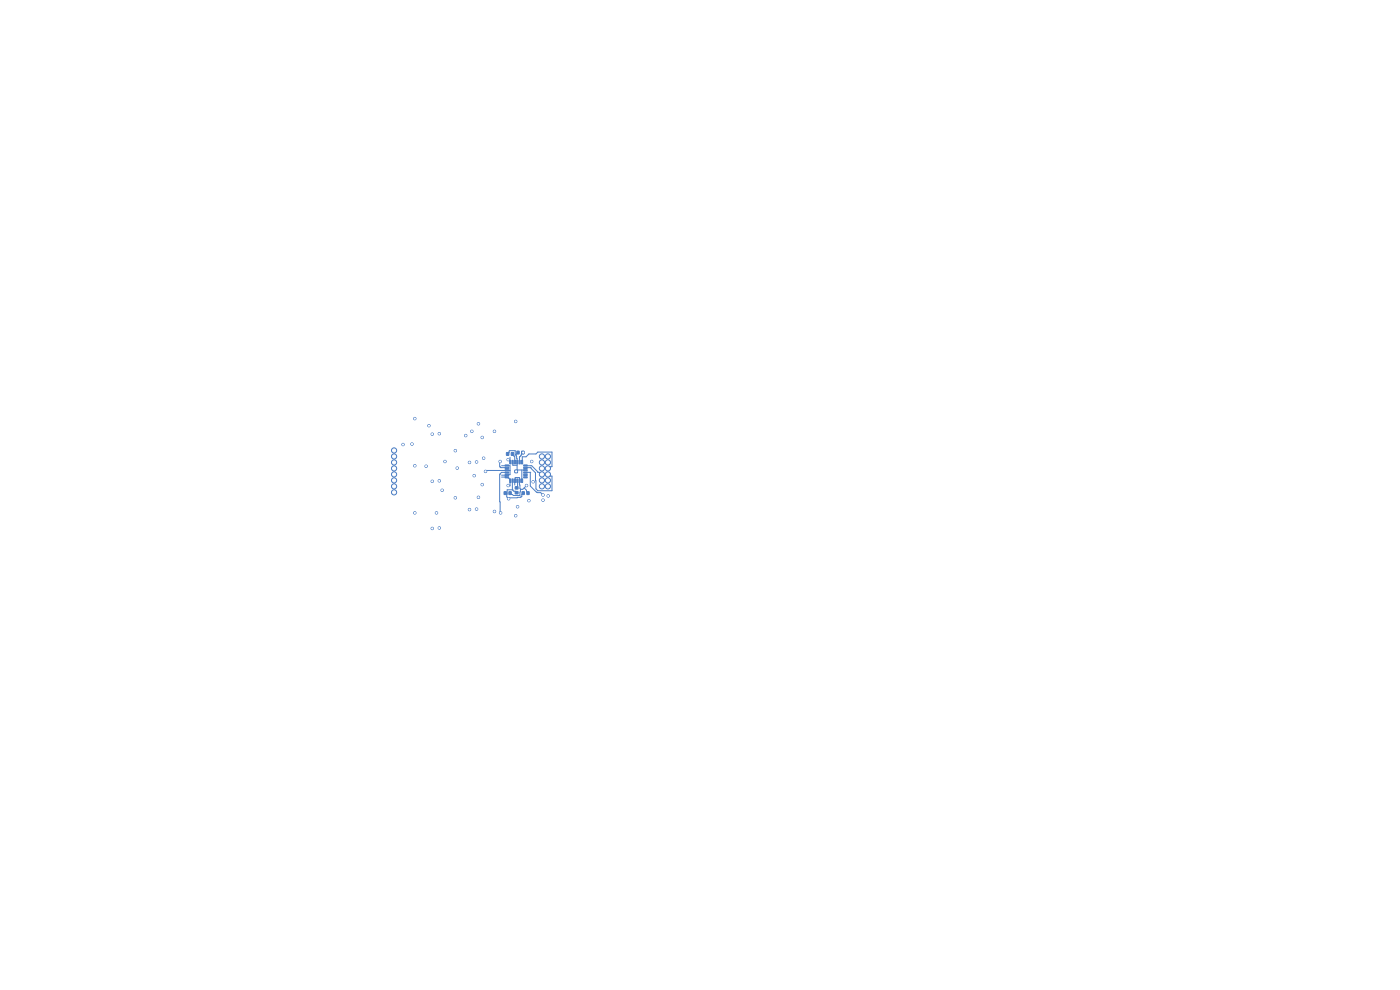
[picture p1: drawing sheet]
<svg xmlns="http://www.w3.org/2000/svg" width="297mm" height="210mm" viewBox="0 0 297 210" stroke-linecap="round" stroke-linejoin="round" font-family="sans-serif">
<g fill="#4d7fc4" stroke="#4d7fc4" stroke-width=".21">
<path d="M110.6 101.6h.3l-.1 .7h-.2z"/>
<path d="M110.1 101.6h.3l-.1 .7h-.2z"/>
<path d="M109.6 101.6h.3l-.1 .7h-.2z"/>
<path d="M109.1 101.6h.3l-.1 .7h-.2z"/>
<path d="M108.6 101.6h.3l-.1 .7h-.2z"/>
<path d="M108.1 101.6h.3l-.1 .7h-.2z"/>
<path d="M107.2 101.1h.7v.2l-.7 .1z"/>
<path d="M107.2 100.6h.7v.2l-.7 .1z"/>
<path d="M107.2 100.1h.7v.2l-.7 .1z"/>
<path d="M107.2 99.6h.7v.2l-.7 .1z"/>
<path d="M107.2 99.1h.7v.2l-.7 .1z"/>
<path d="M107.2 98.6h.7v.2l-.7 .1z"/>
<path d="M108.1 97.7h.3l-.1 .7h-.2z"/>
<path d="M108.6 97.7h.3l-.1 .7h-.2z"/>
<path d="M109.1 97.7h.3l-.1 .7h-.2z"/>
<path d="M109.6 97.7h.3l-.1 .7h-.2z"/>
<path d="M110.1 97.7h.3l-.1 .7h-.2z"/>
<path d="M110.6 97.7h.3l-.1 .7h-.2z"/>
<path d="M111.1 98.6h.7v.2l-.7 .1z"/>
<path d="M111.1 99.1h.7v.2l-.7 .1z"/>
<path d="M111.1 99.6h.7v.2l-.7 .1z"/>
<path d="M111.1 100.1h.7v.2l-.7 .1z"/>
<path d="M111.1 100.6h.7v.2l-.7 .1z"/>
<path d="M111.1 101.1h.7v.2l-.7 .1z"/>
<path d="M109.2 99.7h.6v.6h-.6z"/>
<path d="M108 104.3h.4v.6h-.4z"/>
<path d="M107 104.3h.4v.6h-.4z"/>
<path d="M111.8 104.3h.4v.6h-.4z"/>
<path d="M110.8 104.3h.4v.6h-.4z"/>
<path d="M109.3 103.3h.6v.4h-.6z"/>
<path d="M109.3 104.3h.6v.4h-.6z"/>
<path d="M110.7 95.7h.4v.6h-.4z"/>
<path d="M109.7 95.7h.4v.6h-.4z"/>
<path d="M108.5 96h.4v.6h-.4z"/>
<path d="M107.5 96h.4v.6h-.4z"/>
<circle cx="83.6" cy="95.6" r=".55"/>
<circle cx="83.6" cy="96.8" r=".55"/>
<circle cx="83.6" cy="98.1" r=".55"/>
<circle cx="83.6" cy="99.4" r=".55"/>
<circle cx="83.6" cy="100.6" r=".55"/>
<circle cx="83.6" cy="101.9" r=".55"/>
<circle cx="83.6" cy="103.2" r=".55"/>
<circle cx="83.6" cy="104.4" r=".55"/>
<circle cx="115" cy="96.8" r=".55"/>
<circle cx="116.2" cy="96.8" r=".55"/>
<circle cx="115" cy="98.1" r=".55"/>
<circle cx="116.2" cy="98.1" r=".55"/>
<circle cx="115" cy="99.4" r=".55"/>
<circle cx="116.2" cy="99.4" r=".55"/>
<circle cx="115" cy="100.6" r=".55"/>
<circle cx="116.2" cy="100.6" r=".55"/>
<circle cx="115" cy="101.9" r=".55"/>
<circle cx="116.2" cy="101.9" r=".55"/>
<circle cx="115" cy="103.2" r=".55"/>
<circle cx="116.2" cy="103.2" r=".55"/>
<circle cx="109.5" cy="100" r=".25"/>
<circle cx="91.7" cy="92.1" r=".25"/>
<circle cx="93.2" cy="92" r=".25"/>
<circle cx="109.4" cy="89.4" r=".25"/>
<circle cx="85.5" cy="94.3" r=".25"/>
<circle cx="87.4" cy="94.2" r=".25"/>
<circle cx="99.6" cy="98.1" r=".25"/>
<circle cx="101.1" cy="98" r=".25"/>
<circle cx="91.7" cy="102.1" r=".25"/>
<circle cx="93.2" cy="102" r=".25"/>
<circle cx="113.1" cy="102.2" r=".25"/>
<circle cx="107.9" cy="105.8" r=".25"/>
<circle cx="111.7" cy="103" r=".25"/>
<circle cx="99.6" cy="108.1" r=".25"/>
<circle cx="101.1" cy="108" r=".25"/>
<circle cx="109.4" cy="109.4" r=".25"/>
<circle cx="91.7" cy="112.1" r=".25"/>
<circle cx="93.2" cy="112" r=".25"/>
<circle cx="107.8" cy="97.5" r=".25"/>
<circle cx="106.1" cy="97.9" r=".25"/>
<circle cx="106.2" cy="108.8" r=".25"/>
<circle cx="88" cy="88.8" r=".25"/>
<circle cx="102.3" cy="92.8" r=".25"/>
<circle cx="88" cy="98.8" r=".25"/>
<circle cx="102.3" cy="102.8" r=".25"/>
<circle cx="88" cy="108.8" r=".25"/>
<circle cx="115.2" cy="105" r=".25"/>
<circle cx="100.6" cy="100.9" r=".25"/>
<circle cx="90.4" cy="98.9" r=".25"/>
<circle cx="97" cy="99.3" r=".25"/>
<circle cx="103" cy="100" r=".25"/>
<circle cx="107.8" cy="103" r=".25"/>
<circle cx="93.8" cy="104" r=".25"/>
<circle cx="111" cy="96" r=".25"/>
<circle cx="115.2" cy="106.1" r=".25"/>
<circle cx="112.8" cy="97.9" r=".25"/>
<circle cx="109.8" cy="107.5" r=".25"/>
<circle cx="112.2" cy="106.2" r=".25"/>
<circle cx="116.3" cy="105.2" r=".25"/>
<circle cx="91" cy="90.3" r=".25"/>
<circle cx="96.6" cy="95.6" r=".25"/>
<circle cx="100.1" cy="91.5" r=".25"/>
<circle cx="101.5" cy="89.9" r=".25"/>
<circle cx="98.8" cy="92.4" r=".25"/>
<circle cx="104.9" cy="91.5" r=".25"/>
<circle cx="94.4" cy="97.9" r=".25"/>
<circle cx="102.6" cy="97.2" r=".25"/>
<circle cx="92.6" cy="108.8" r=".25"/>
<circle cx="96.6" cy="105.6" r=".25"/>
<circle cx="101.5" cy="105.5" r=".25"/>
<circle cx="104.9" cy="108.5" r=".25"/>
</g>
<g fill="none" stroke="#4d7fc4" stroke-width=".21">
<path d="M106.1 97.9v1.2l1.1 .1M106.4 98.8h.8M107.2 99.8h-4l-.2 .2M107.7 96.3l.3-.3 .1-.4h1.2v.8l.3 .4 .1 .5v2.5l-.2 .2M107.8 97.5l.4 .5M107.9 98.8h.3v1.9h-.3M107.9 99.8h.3M108.2 97v.7M108.7 96.3l.3 .4zM108.8 98.4v.3h.9M109 96.7l.2 .2v.8M109.7 99.7h1.4"/>
<path d="M109.9 96l-.5 .5M110.7 99.7v1.9M110.8 97.7v-.8h.8l.6-.6h1.5l.4-.4h3v3.1h-.3l-.6 .4M110.9 96l-.3 .3-.1 .4-.3 .2v.8M111.8 98.8h1l1.3 1.4h.3l.6 .4M111.8 99.2h.8l1 1.1 .1 3.4 .4 .4h3v-3.1h-.3l-.6-.4M106.4 101.2h.8M106.4 100.8h.8M107.2 104.6l.3 .3M107.2 100.2h-.8l-.4 .5v5.7l.2 2.4M107.5 100.8l-.3 .1v.2a1.18 1.18 0 0 1 1 .9M107.8 103h.4"/>
<path d="M108.2 102.3v.8M108.7 102.3v1.6M109.2 102.3v.6M109.3 101.6v-.3h.9v1.6M109.6 104.5l-.3-.3h-.3l-.2-.3h-1.2l-.1 1M109.8 102.3v.9l-.2 .3 .2-.4M110.2 102.8l.1 .8 .2 .2M110.5 103.8l-.2 .6v.7h-1.4l-.7-.5M111 104.6l-.3 .3v.4l-.3 .2-2.3 .1-.2 .2-.4-.4v-.5M111.2 103.5l.5 .5v.3l.3 .3M111.7 103l-.8 .8h-.4M111.8 100.2h.8"/>
<path d="M112.5 100.2v2.9l1.3 1.3 .9 .1 .5 .5"/>
</g>
<g fill="#fff" stroke="#fff" stroke-width=".21">
<circle cx="109.5" cy="100" r=".13"/>
<circle cx="91.7" cy="92.1" r=".13"/>
<circle cx="93.2" cy="92" r=".13"/>
<circle cx="109.4" cy="89.4" r=".13"/>
<circle cx="85.5" cy="94.3" r=".13"/>
<circle cx="87.4" cy="94.2" r=".13"/>
<circle cx="99.6" cy="98.1" r=".13"/>
<circle cx="101.1" cy="98" r=".13"/>
<circle cx="91.7" cy="102.1" r=".13"/>
<circle cx="93.2" cy="102" r=".13"/>
<circle cx="113.1" cy="102.2" r=".13"/>
<circle cx="107.9" cy="105.8" r=".13"/>
<circle cx="111.7" cy="103" r=".13"/>
<circle cx="99.6" cy="108.1" r=".13"/>
<circle cx="101.1" cy="108" r=".13"/>
<circle cx="109.4" cy="109.4" r=".13"/>
<circle cx="91.7" cy="112.1" r=".13"/>
<circle cx="93.2" cy="112" r=".13"/>
<circle cx="107.8" cy="97.5" r=".13"/>
<circle cx="106.1" cy="97.9" r=".13"/>
<circle cx="106.2" cy="108.8" r=".13"/>
<circle cx="88" cy="88.8" r=".13"/>
<circle cx="102.3" cy="92.8" r=".13"/>
<circle cx="88" cy="98.8" r=".13"/>
<circle cx="102.3" cy="102.8" r=".13"/>
<circle cx="88" cy="108.8" r=".13"/>
<circle cx="115.2" cy="105" r=".13"/>
<circle cx="100.6" cy="100.9" r=".13"/>
<circle cx="90.4" cy="98.9" r=".13"/>
<circle cx="97" cy="99.3" r=".13"/>
<circle cx="103" cy="100" r=".13"/>
<circle cx="107.8" cy="103" r=".13"/>
<circle cx="93.8" cy="104" r=".13"/>
<circle cx="111" cy="96" r=".13"/>
<circle cx="115.2" cy="106.1" r=".13"/>
<circle cx="112.8" cy="97.9" r=".13"/>
<circle cx="109.8" cy="107.5" r=".13"/>
<circle cx="112.2" cy="106.2" r=".13"/>
<circle cx="116.3" cy="105.2" r=".13"/>
<circle cx="91" cy="90.3" r=".13"/>
<circle cx="96.6" cy="95.6" r=".13"/>
<circle cx="100.1" cy="91.5" r=".13"/>
<circle cx="101.5" cy="89.9" r=".13"/>
<circle cx="98.8" cy="92.4" r=".13"/>
<circle cx="104.9" cy="91.5" r=".13"/>
<circle cx="94.4" cy="97.9" r=".13"/>
<circle cx="102.6" cy="97.2" r=".13"/>
<circle cx="92.6" cy="108.8" r=".13"/>
<circle cx="96.6" cy="105.6" r=".13"/>
<circle cx="101.5" cy="105.5" r=".13"/>
<circle cx="104.9" cy="108.5" r=".13"/>
<circle cx="83.6" cy="95.6" r=".33"/>
<circle cx="83.6" cy="96.8" r=".33"/>
<circle cx="83.6" cy="98.1" r=".33"/>
<circle cx="83.6" cy="99.4" r=".33"/>
<circle cx="83.6" cy="100.6" r=".33"/>
<circle cx="83.6" cy="101.9" r=".33"/>
<circle cx="83.6" cy="103.2" r=".33"/>
<circle cx="83.6" cy="104.4" r=".33"/>
<circle cx="115" cy="96.8" r=".32"/>
<circle cx="116.2" cy="96.8" r=".32"/>
<circle cx="115" cy="98.1" r=".32"/>
<circle cx="116.2" cy="98.1" r=".32"/>
<circle cx="115" cy="99.4" r=".32"/>
<circle cx="116.2" cy="99.4" r=".32"/>
<circle cx="115" cy="100.6" r=".32"/>
<circle cx="116.2" cy="100.6" r=".32"/>
<circle cx="115" cy="101.9" r=".32"/>
<circle cx="116.2" cy="101.9" r=".32"/>
<circle cx="115" cy="103.2" r=".32"/>
<circle cx="116.2" cy="103.2" r=".32"/>
</g>
</svg>
